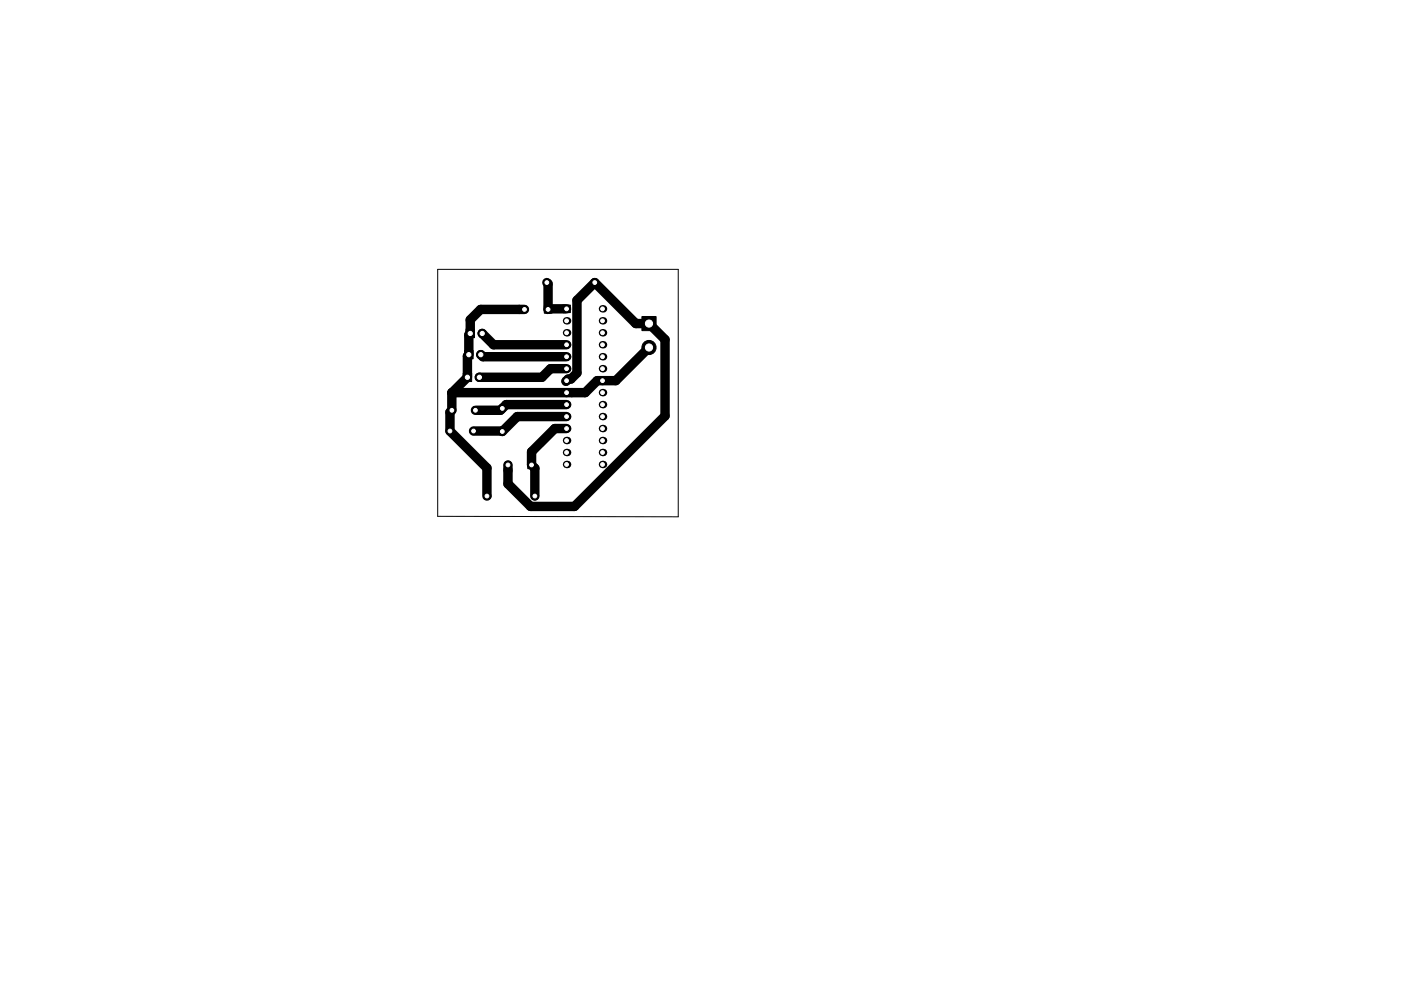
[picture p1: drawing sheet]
<svg xmlns="http://www.w3.org/2000/svg" width="297mm" height="210mm" viewBox="0 0 297 210" stroke-linecap="round" stroke-linejoin="round" font-family="sans-serif">
<path d="M92.8 57.1h51v52.5l-51-.1z" fill="none" stroke="#000" stroke-width=".21"/>
<g fill="#000" stroke="#000" stroke-width=".21">
<path d="M98.5 74.3h1.8v1.8h-1.8zM98.8 69.8h1.8v1.8h-1.8zM115.4 64.8h1.6v1.6h-1.6zM119.3 64.7h1.6v1.6h-1.6zM136.1 67.1h3v3h-3zM98.2 79.1h1.8v1.8h-1.8zM111.9 97.8h1.6v1.6h-1.6z"/>
<circle cx="126.1" cy="59.9" r=".8"/>
<circle cx="101.9" cy="75.2" r=".9"/>
<circle cx="102.2" cy="70.7" r=".9"/>
<circle cx="111.2" cy="65.6" r=".8"/>
<circle cx="137.6" cy="73.7" r="1.5"/>
<circle cx="95.4" cy="91.4" r=".8"/>
<circle cx="95.8" cy="87" r=".8"/>
<circle cx="100.4" cy="91.4" r=".8"/>
<circle cx="100.8" cy="87" r=".8"/>
<circle cx="101.6" cy="80" r=".9"/>
<circle cx="106.5" cy="86.6" r=".75"/>
<circle cx="106.5" cy="91.5" r=".75"/>
<circle cx="107.7" cy="98.6" r=".8"/>
<circle cx="113.4" cy="105.2" r=".8"/>
</g>
<g fill="#000">
<circle cx="115.9" cy="59.9" r=".8"/>
<circle cx="120.1" cy="68.1" r=".8"/>
<circle cx="120.1" cy="70.6" r=".8"/>
<circle cx="120.1" cy="73.1" r=".8"/>
<circle cx="120.1" cy="75.7" r=".8"/>
<circle cx="120.1" cy="78.2" r=".8"/>
<circle cx="127.7" cy="65.5" r=".8"/>
<circle cx="127.7" cy="78.2" r=".8"/>
<circle cx="127.7" cy="75.7" r=".8"/>
<circle cx="127.7" cy="73.1" r=".8"/>
<circle cx="127.7" cy="70.6" r=".8"/>
<circle cx="127.7" cy="68.1" r=".8"/>
<circle cx="120.1" cy="88.4" r=".8"/>
<circle cx="120.1" cy="80.8" r=".8"/>
<circle cx="120.1" cy="83.3" r=".8"/>
<circle cx="120.1" cy="93.5" r=".8"/>
<circle cx="120.1" cy="96" r=".8"/>
<circle cx="120.1" cy="85.8" r=".8"/>
<circle cx="120.1" cy="98.5" r=".8"/>
<circle cx="120.1" cy="90.9" r=".8"/>
<circle cx="127.7" cy="90.9" r=".8"/>
<circle cx="127.7" cy="98.5" r=".8"/>
<circle cx="127.7" cy="85.8" r=".8"/>
<circle cx="127.7" cy="83.3" r=".8"/>
<circle cx="127.7" cy="96" r=".8"/>
<circle cx="127.7" cy="93.5" r=".8"/>
<circle cx="127.7" cy="88.4" r=".8"/>
<circle cx="127.7" cy="80.8" r=".8"/>
<circle cx="103.2" cy="105.2" r=".8"/>
</g>
<path d="M115.9 59.9l.3 .3v5.4l.1-.1h3.8M101.9 75.2l.5 .5h17.7M102.2 70.7l2.4 2.4h15.5M111.2 65.6h-9.3l-2.2 2.2v2.9l-.3 .3v4.2l-.3 .3v4.5l-3.3 3.3M120.1 78.2h-3.4l-1.8 1.8h-13.3M137.6 73.7l-7 7.1h-4l-2.5 2.5h-28.3M95.8 83.3v3.7l-.4 .4v4l7.8 7.9v5.9M120 80.9l.5-.5h.5l1.3-1.3v-15.4l3.8-3.8 8.7 8.7h2.8l3.4 3.4v16.2l-19.2 19.2h-9.3l-4.8-4.7v-4.1M120.1 85.8h-12.8l-1.2 1.2h-5.3M120.1 88.4h-10.4l-3.2 3.1-6.1-.1M120.1 90.9h-2.5l-4.9 4.9v2.8l.7 .7v5.9" fill="none" stroke="#000" stroke-width="2"/>
<g fill="#fff" stroke="#fff" stroke-width=".21">
<circle cx="137.6" cy="68.6" r=".76"/>
<circle cx="137.6" cy="73.7" r=".76"/>
<circle cx="95.8" cy="87" r=".4"/>
<circle cx="100.8" cy="87" r=".4"/>
<circle cx="100.4" cy="91.4" r=".4"/>
<circle cx="95.4" cy="91.4" r=".4"/>
<circle cx="99.7" cy="70.7" r=".45"/>
<circle cx="102.2" cy="70.7" r=".45"/>
<circle cx="107.7" cy="98.6" r=".4"/>
<circle cx="112.7" cy="98.6" r=".4"/>
<circle cx="103.2" cy="105.2" r=".4"/>
<circle cx="113.4" cy="105.2" r=".4"/>
<circle cx="126.1" cy="59.9" r=".4"/>
<circle cx="115.9" cy="59.9" r=".4"/>
<circle cx="101.6" cy="80" r=".45"/>
<circle cx="99.1" cy="80" r=".45"/>
<circle cx="116.2" cy="65.6" r=".4"/>
<circle cx="111.2" cy="65.6" r=".4"/>
<circle cx="120.1" cy="65.5" r=".4"/>
<circle cx="127.7" cy="98.5" r=".4"/>
<circle cx="120.1" cy="68.1" r=".4"/>
<circle cx="127.7" cy="96" r=".4"/>
<circle cx="120.1" cy="70.6" r=".4"/>
<circle cx="127.7" cy="93.5" r=".4"/>
<circle cx="120.1" cy="73.1" r=".4"/>
<circle cx="127.7" cy="90.9" r=".4"/>
<circle cx="120.1" cy="75.7" r=".4"/>
<circle cx="127.7" cy="88.4" r=".4"/>
<circle cx="120.1" cy="78.2" r=".4"/>
<circle cx="127.7" cy="85.8" r=".4"/>
<circle cx="120.1" cy="80.8" r=".4"/>
<circle cx="127.7" cy="83.3" r=".4"/>
<circle cx="120.1" cy="83.3" r=".4"/>
<circle cx="127.7" cy="80.8" r=".4"/>
<circle cx="120.1" cy="85.8" r=".4"/>
<circle cx="127.7" cy="78.2" r=".4"/>
<circle cx="120.1" cy="88.4" r=".4"/>
<circle cx="127.7" cy="75.7" r=".4"/>
<circle cx="120.1" cy="90.9" r=".4"/>
<circle cx="127.7" cy="73.1" r=".4"/>
<circle cx="120.1" cy="93.5" r=".4"/>
<circle cx="127.7" cy="70.6" r=".4"/>
<circle cx="120.1" cy="96" r=".4"/>
<circle cx="127.7" cy="68.1" r=".4"/>
<circle cx="120.1" cy="98.5" r=".4"/>
<circle cx="127.7" cy="65.5" r=".4"/>
<circle cx="106.5" cy="86.6" r=".4"/>
<circle cx="106.5" cy="91.5" r=".4"/>
<circle cx="99.4" cy="75.2" r=".45"/>
<circle cx="101.9" cy="75.2" r=".45"/>
</g>
</svg>
